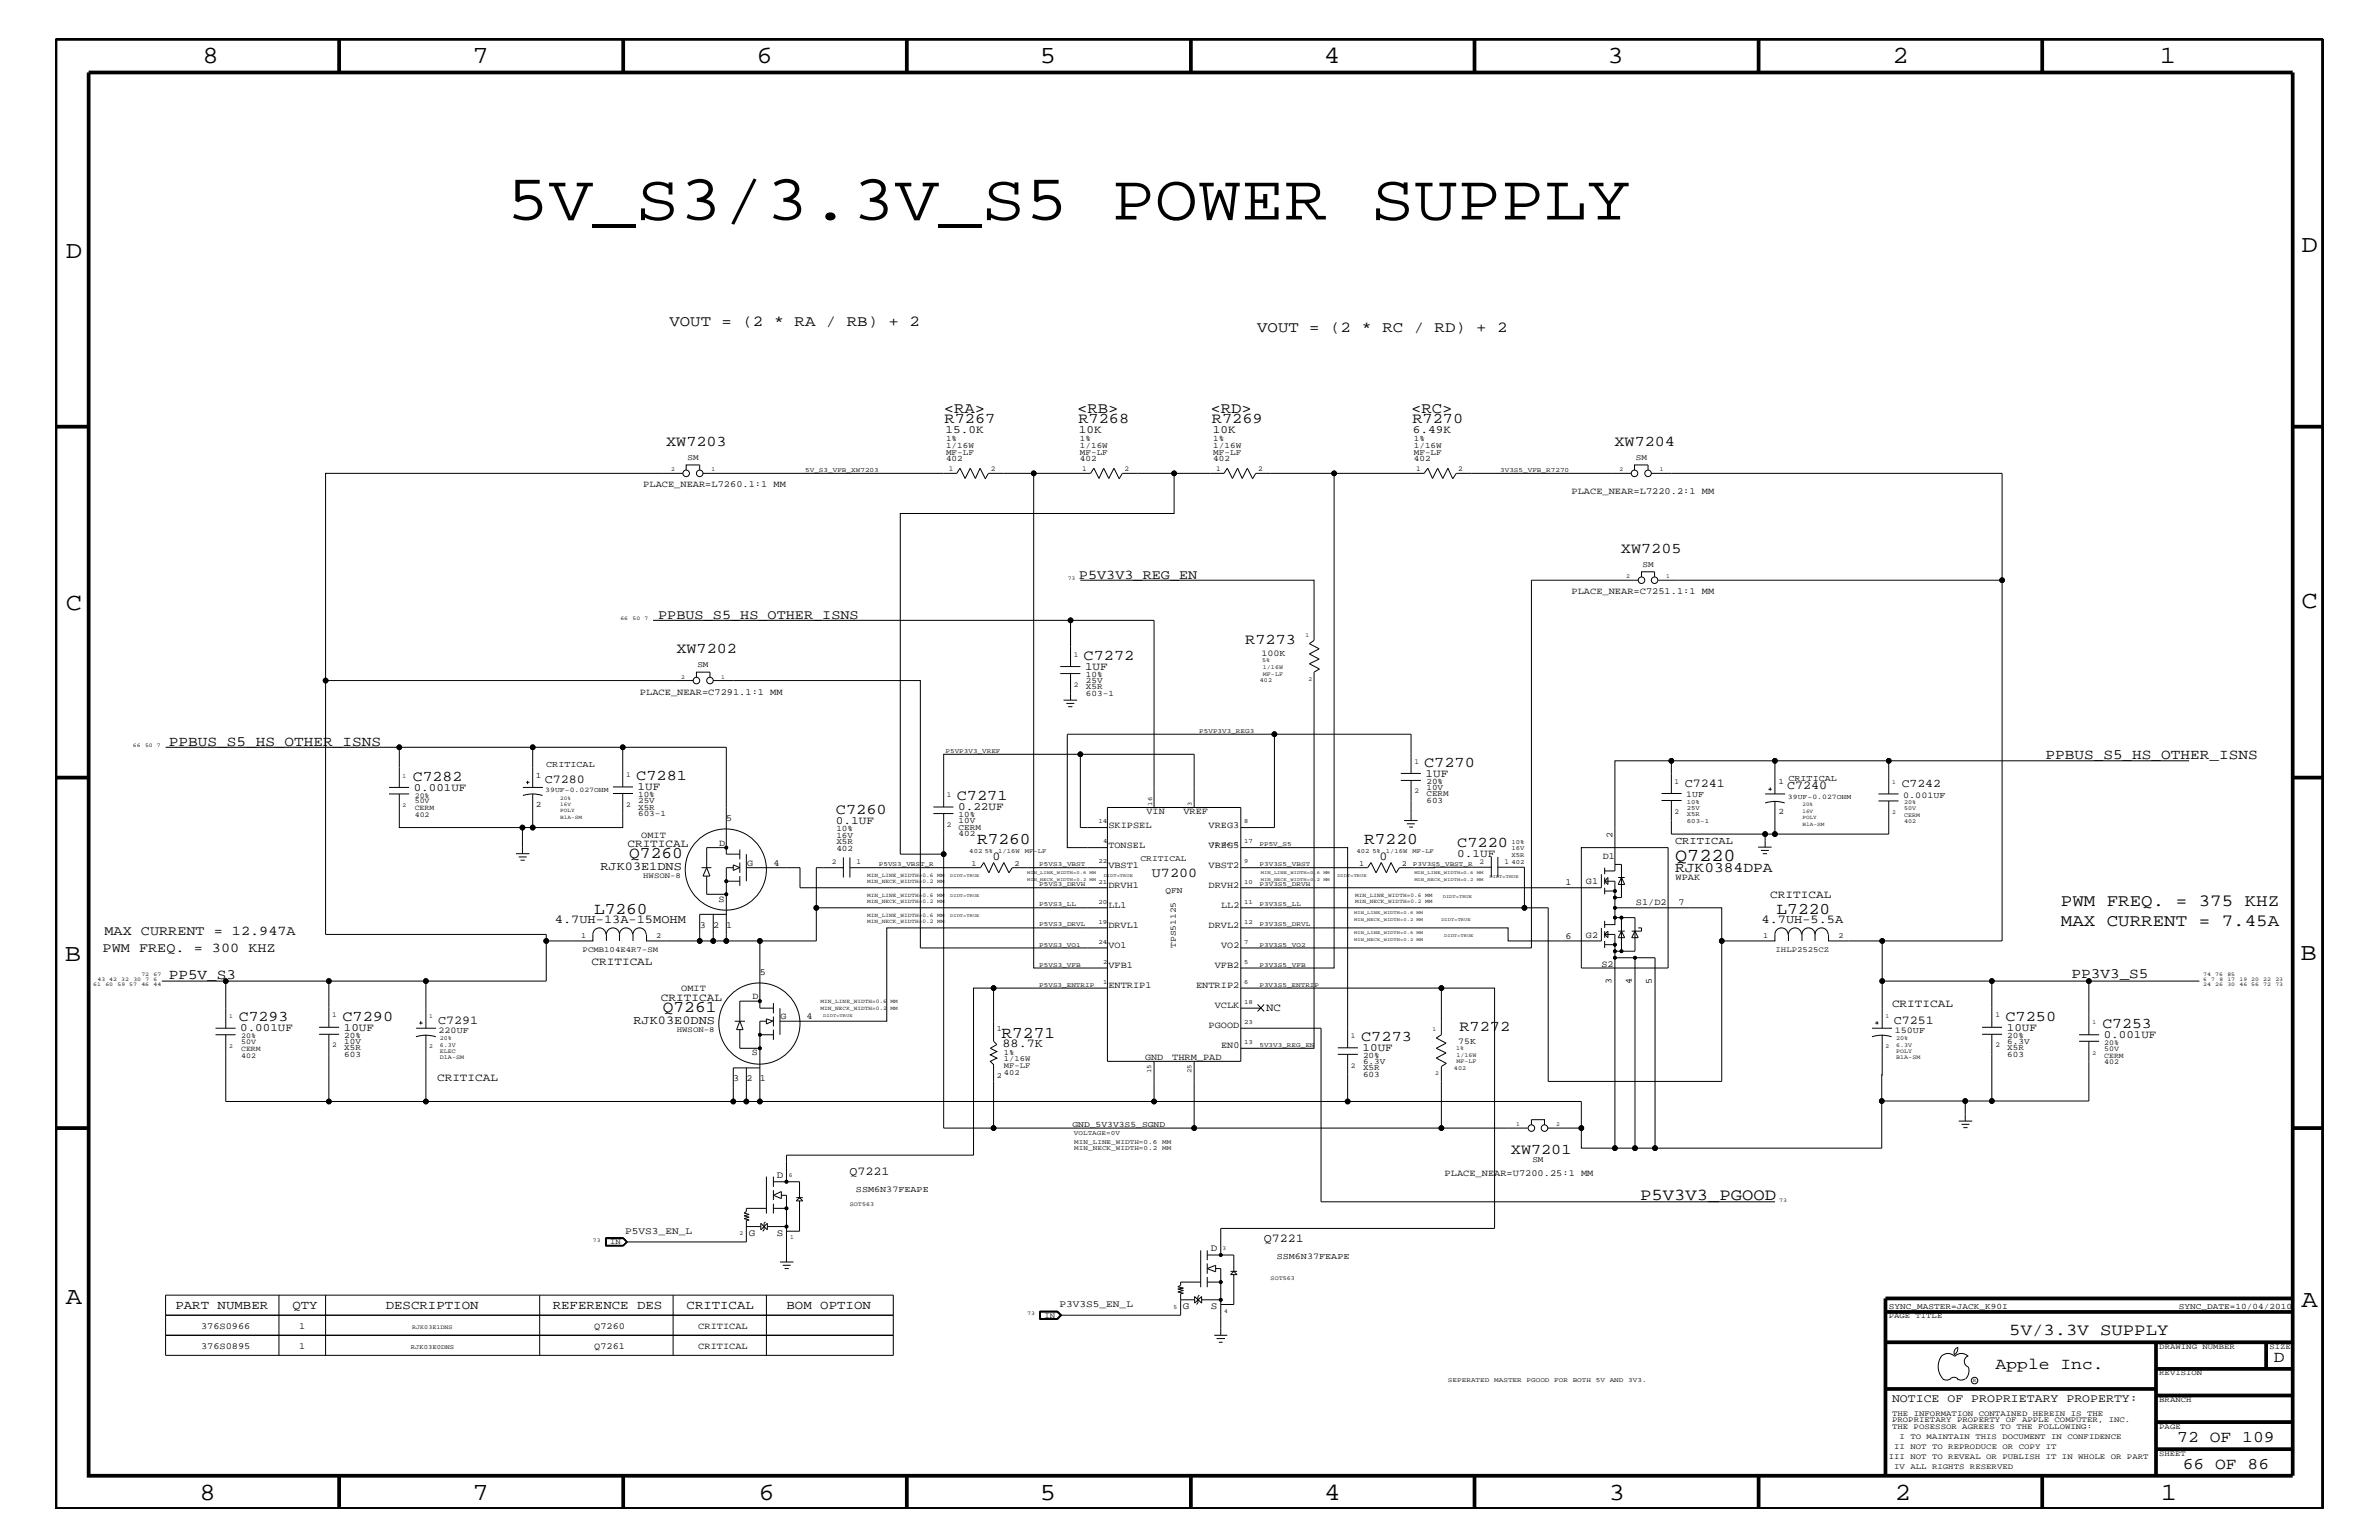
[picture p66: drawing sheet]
<svg xmlns="http://www.w3.org/2000/svg" width="432mm" height="279mm" viewBox="0 0 432 279" stroke-linecap="round" stroke-linejoin="round" font-family="sans-serif">
<defs><g id="words">
<text font-size="11.9" x="91.9" y="39.8">5V_S3/3.3V_S5 POWER SUPPLY</text>
<g font-size="4.5">
<text x="36.7" y="11.5">8</text>
<text x="85.8" y="11.5">7</text>
<text x="137.3" y="11.5">6</text>
<text x="188.7" y="11.5">5</text>
<text x="240.3" y="11.5">4</text>
<text x="291.8" y="11.5">3</text>
<text x="343.5" y="11.5">2</text>
<text x="392" y="11.5">1</text>
<text x="11.9" y="46.8">D</text>
<text x="417.7" y="45.7">D</text>
<text x="11.9" y="110.6">C</text>
<text x="417.7" y="110.3">C</text>
<text x="11.8" y="174.3">B</text>
<text x="417.6" y="174.2">B</text>
<text x="11.9" y="236.7">A</text>
<text x="417.7" y="237.1">A</text>
<text x="36.2" y="272.1">8</text>
<text x="85.8" y="272.1">7</text>
<text x="137.7" y="272.1">6</text>
<text x="188.7" y="272.1">5</text>
<text x="240.4" y="272.1">4</text>
<text x="292" y="272.1">3</text>
<text x="343.9" y="272.1">2</text>
<text x="392.2" y="272.1">1</text>
</g>
<text font-size="3.3" x="304" y="156.2">Q7220</text>
<g font-size="3.1">
<text x="374.1" y="164.4">PWM FREQ. = 375 KHZ</text>
<text x="374.1" y="168">MAX CURRENT = 7.45A</text>
</g>
<g font-size="3">
<text x="114.2" y="155.7">Q7260</text>
<text x="177.3" y="153.2">R7260</text>
<text x="247.6" y="153.2">R7220</text>
<text x="107.8" y="165.8">L7260</text>
<text x="322.5" y="165.8">L7220</text>
<text x="120.3" y="183.6">Q7261</text>
<text x="181.8" y="188.2">R7271</text>
<text x="297.7" y="217.8">P5V3V3_PGOOD</text>
<text x="364.7" y="242.3">5V/3.3V SUPPLY</text>
<text x="362.2" y="248.4">Apple Inc.</text>
<text x="412.7" y="247.1">D</text>
<text x="395.2" y="261.6">72 OF 109</text>
<text x="396.2" y="266.6">66 OF 86</text>
</g>
<g font-size="2.8">
<text x="121.5" y="59.1">VOUT = (2 * RA / RB) + 2</text>
<text x="228.2" y="60.3">VOUT = (2 * RC / RD) + 2</text>
<text x="171.3" y="74.9">&lt;RA&gt;</text>
<text x="195.5" y="74.9">&lt;RB&gt;</text>
<text x="219.7" y="74.9">&lt;RD&gt;</text>
<text x="256.1" y="74.9">&lt;RC&gt;</text>
</g>
<g font-size="2.7">
<text x="171.4" y="76.8">R7267</text>
<text x="195.7" y="76.8">R7268</text>
<text x="220" y="76.8">R7269</text>
<text x="256.4" y="76.8">R7270</text>
<text x="120.9" y="80.9">XW7203</text>
<text x="293" y="80.9">XW7204</text>
<text x="294.2" y="100.4">XW7205</text>
<text x="122.8" y="118.5">XW7202</text>
<text x="196.7" y="119.7">C7272</text>
<text x="226" y="116.8">R7273</text>
<text x="74.9" y="141.7">C7282</text>
<text x="115.5" y="141.6">C7281</text>
<text x="258.5" y="139.1">C7270</text>
<text x="151.7" y="147.7">C7260</text>
<text x="173.7" y="145.2">C7271</text>
<text x="264.5" y="153.7">C7220</text>
<text x="43.3" y="185.3">C7293</text>
<text x="62.1" y="185.2">C7290</text>
<text x="364" y="185.2">C7250</text>
<text x="247.1" y="188.8">C7273</text>
<text x="264.9" y="187.1">R7272</text>
<text x="381.6" y="186.5">C7253</text>
<text x="274.2" y="209.4">XW7201</text>
</g>
<g font-size="2.6">
<text x="30.6" y="135.3">PPBUS_S5_HS_OTHER_ISNS</text>
<text x="371.3" y="137.8">PPBUS_S5_HS_OTHER_ISNS</text>
<text x="304" y="158.2">RJK0384DPA</text>
<text x="30.6" y="177.6">PP5V_S3</text>
<text x="376" y="177.4">PP3V3_S5</text>
</g>
<g font-size="2.5">
<text x="195.8" y="105">P5V3V3_REG_EN</text>
<text x="119.5" y="112.3">PPBUS_S5_HS_OTHER_ISNS</text>
<text x="209.1" y="159.1">U7200</text>
<text x="18.6" y="172.7">PWM FREQ. = 300 KHZ</text>
<text x="19" y="169.7">MAX CURRENT = 12.947A</text>
</g>
<g font-size="2.3">
<text x="31.8" y="237.4">PART NUMBER</text>
<text x="53.1" y="237.4">QTY</text>
<text x="70" y="237.4">DESCRIPTION</text>
<text x="100.3" y="237.4">REFERENCE DES</text>
<text x="124.6" y="237.4">CRITICAL</text>
<text x="142.7" y="237.4">BOM OPTION</text>
</g>
<g font-size="2.2">
<text x="98.9" y="142">C7280</text>
<text x="305.8" y="142.8">C7241</text>
<text x="324.4" y="143.2">C7240</text>
<text x="109" y="157.8">RJK03E1DNS</text>
<text x="180.1" y="156.1">0</text>
<text x="250.4" y="156.1">0</text>
<text x="100.7" y="167.5">4.7UH-13A-15MOHM</text>
<text x="319.7" y="167.5">4.7UH-5.5A</text>
<text x="79.5" y="185.7">C7291</text>
<text x="115" y="185.7">RJK03E0DNS</text>
<text x="343.7" y="185.7">C7251</text>
<text x="181.9" y="190">88.7K</text>
<text x="154.2" y="213.2">Q7221</text>
<text x="229.4" y="225.3">Q7221</text>
</g>
<g font-size="2.1">
<text x="345.2" y="142.9">C7242</text>
<text x="343.4" y="254.4">NOTICE OF PROPRIETARY PROPERTY:</text>
</g>
<g font-size="2">
<text x="171.6" y="78.5">15.0K</text>
<text x="195.8" y="78.5">10K</text>
<text x="220.1" y="78.5">10K</text>
<text x="256.5" y="78.5">6.49K</text>
<text x="196.9" y="121.5">1UF</text>
<text x="75.1" y="143.5">0.001UF</text>
<text x="115.7" y="143.4">1UF</text>
<text x="258.7" y="141">1UF</text>
<text x="151.7" y="149.5">0.1UF</text>
<text x="173.9" y="147">0.22UF</text>
<text x="113.9" y="153.7">CRITICAL</text>
<text x="264.5" y="155.5">0.1UF</text>
<text x="321.3" y="163">CRITICAL</text>
<text x="107.4" y="175.1">CRITICAL</text>
<text x="120" y="181.6">CRITICAL</text>
<text x="229.8" y="183.5">NC</text>
<text x="343.4" y="182.7">CRITICAL</text>
<text x="43.6" y="187.1">0.001UF</text>
<text x="62.4" y="187.1">10UF</text>
<text x="247.3" y="190.7">10UF</text>
<text x="364.2" y="187.1">10UF</text>
<text x="381.8" y="188.3">0.001UF</text>
<text x="79.3" y="196.1">CRITICAL</text>
</g>
<text font-size="1.9" x="304" y="153.2">CRITICAL</text>
<g font-size="1.8">
<text x="141" y="213.6">D</text>
<text x="113.5" y="223.9">P5VS3_EN_L</text>
<text x="135.9" y="224.2">G</text>
<text x="141" y="224.2">S</text>
<text x="219.8" y="227">D</text>
<text x="192.3" y="237.2">P3V3S5_EN_L</text>
<text x="214.7" y="237.5">G</text>
<text x="219.8" y="237.5">S</text>
</g>
<g font-size="1.7">
<text x="116.8" y="88.4">PLACE_NEAR=L7260.1:1 MM</text>
<text x="285.2" y="89.6">PLACE_NEAR=L7220.2:1 MM</text>
<text x="285.2" y="107.8">PLACE_NEAR=C7251.1:1 MM</text>
<text x="116.2" y="126">PLACE_NEAR=C7291.1:1 MM</text>
<text x="131.8" y="149">5</text>
<text x="208.1" y="147.7">VIN</text>
<text x="214.8" y="147.7">VREF</text>
<text x="116.4" y="152">OMIT</text>
<text x="130.6" y="153.4">D</text>
<text x="201.2" y="150.1">SKIPSEL</text>
<text x="201.2" y="153.8">TONSEL</text>
<text x="219.4" y="153.8">VREG5</text>
<text x="219.4" y="150.1">VREG3</text>
<text x="290.9" y="155.8">D1</text>
<text x="292.7" y="152" transform="rotate(-90 292.7 152)">2</text>
<text x="135.6" y="157.1">G</text>
<text x="140.4" y="157.1">4</text>
<text x="201.2" y="161.1">DRVH1</text>
<text x="201.2" y="157.4">VBST1</text>
<text x="219.4" y="161.1">DRVH2</text>
<text x="219.4" y="157.4">VBST2</text>
<text x="284.1" y="160.6">1</text>
<text x="287.9" y="160.5">G1</text>
<text x="304.1" y="159.7">WPAK</text>
<text x="130.4" y="163.6">S</text>
<text x="201.2" y="164.7">LL1</text>
<text x="221.7" y="164.7">LL2</text>
<text x="296.9" y="164.1">S1/D2</text>
<text x="304.6" y="164.2">7</text>
<text x="127" y="168.3">3</text>
<text x="129.5" y="168.3">2</text>
<text x="131.8" y="168.3">1</text>
<text x="201.2" y="172">VO1</text>
<text x="201.2" y="168.3">DRVL1</text>
<text x="219.4" y="168.3">DRVL2</text>
<text x="221.7" y="172">VO2</text>
<text x="284.1" y="170.3">6</text>
<text x="287.9" y="170.1">G2</text>
<text x="123.7" y="179.9">OMIT</text>
<text x="137.9" y="176.8">5</text>
<text x="201.2" y="179.3">ENTRIP1</text>
<text x="201.2" y="175.6">VFB1</text>
<text x="217.1" y="179.3">ENTRIP2</text>
<text x="220.5" y="175.6">VFB2</text>
<text x="290.7" y="175.4">S2</text>
<text x="292.5" y="178.5" transform="rotate(-90 292.5 178.5)">3</text>
<text x="296.2" y="178.5" transform="rotate(-90 296.2 178.5)">4</text>
<text x="299.8" y="178.5" transform="rotate(-90 299.8 178.5)">5</text>
<text x="136.6" y="181.3">D</text>
<text x="141.6" y="184.9">G</text>
<text x="146.4" y="184.9">4</text>
<text x="220.5" y="182.9">VCLK</text>
<text x="136.5" y="191.5">S</text>
<text x="219.4" y="186.5">PGOOD</text>
<text x="221.7" y="190.2">EN0</text>
<text x="133.1" y="196.2">3</text>
<text x="135.5" y="196.2">2</text>
<text x="137.9" y="196.2">1</text>
<text x="207.9" y="192.3">GND</text>
<text x="212.8" y="192.3">THRM_PAD</text>
<text x="262.2" y="213.3">PLACE_NEAR=U7200.25:1 MM</text>
<text x="36.5" y="244.7">376S0895</text>
<text x="36.5" y="241.1">376S0966</text>
<text x="54.3" y="244.7">1</text>
<text x="54.3" y="241.1">1</text>
<text x="107.9" y="244.7">Q7261</text>
<text x="107.9" y="241.1">Q7260</text>
<text x="126.7" y="244.7">CRITICAL</text>
<text x="126.7" y="241.1">CRITICAL</text>
</g>
<g font-size="1.6">
<text x="228.9" y="119.1">100K</text>
<text x="99.1" y="139.2">CRITICAL</text>
<text x="324.6" y="141.7">CRITICAL</text>
<text x="306.1" y="144.6">1UF</text>
<text x="345.4" y="144.7">0.001UF</text>
<text x="79.6" y="187.4">220UF</text>
<text x="264.7" y="189.4">75K</text>
<text x="343.9" y="187.4">150UF</text>
<text x="155.4" y="216.4">SSM6N37FEAPE</text>
<text x="231.7" y="228.5">SSM6N37FEAPE</text>
</g>
<g font-size="1.5">
<text x="124.8" y="83.5">SM</text>
<text x="171.7" y="80">1%</text>
<text x="171.7" y="82.5">MF-LF</text>
<text x="171.7" y="81.3">1/16W</text>
<text x="171.7" y="83.7">402</text>
<text x="196" y="81.3">1/16W</text>
<text x="196" y="82.5">MF-LF</text>
<text x="196" y="83.7">402</text>
<text x="196" y="80">1%</text>
<text x="220.2" y="81.3">1/16W</text>
<text x="220.2" y="82.5">MF-LF</text>
<text x="220.2" y="80">1%</text>
<text x="220.2" y="83.7">402</text>
<text x="256.6" y="81.3">1/16W</text>
<text x="256.6" y="82.5">MF-LF</text>
<text x="256.6" y="83.7">402</text>
<text x="256.6" y="80">1%</text>
<text x="296.9" y="83.5">SM</text>
<text x="298.1" y="102.9">SM</text>
<text x="126.6" y="121">SM</text>
<text x="197.1" y="123.9">25V</text>
<text x="197.1" y="125.1">X5R</text>
<text x="197.1" y="122.8">10%</text>
<text x="197.1" y="126.3">603-1</text>
<text x="97.3" y="141.1">1</text>
<text x="258.9" y="143.3">10V</text>
<text x="258.9" y="142.2">20%</text>
<text x="322.8" y="142.3">1</text>
<text x="97.3" y="146.5">2</text>
<text x="115.8" y="148.1">603-1</text>
<text x="115.8" y="145.7">25V</text>
<text x="115.8" y="146.9">X5R</text>
<text x="115.8" y="144.6">10%</text>
<text x="174" y="149.3">10V</text>
<text x="174" y="148.2">10%</text>
<text x="258.9" y="145.7">603</text>
<text x="258.9" y="144.5">CERM</text>
<text x="322.8" y="147.7">2</text>
<text x="151.8" y="153.2">X5R</text>
<text x="151.8" y="152">16V</text>
<text x="151.8" y="150.7">10%</text>
<text x="151.8" y="154.4">402</text>
<text x="174" y="150.6">CERM</text>
<text x="174" y="151.8">402</text>
<text x="207" y="156.2">CRITICAL</text>
<text x="211.5" y="162">QFN</text>
<text x="213.4" y="172" transform="rotate(-90 213.4 172)">TPS51125</text>
<text x="62.5" y="188.2">20%</text>
<text x="62.5" y="190.5">X5R</text>
<text x="62.5" y="189.3">10V</text>
<text x="62.5" y="191.7">603</text>
<text x="247.4" y="191.9">20%</text>
<text x="364.3" y="189.3">6.3V</text>
<text x="364.3" y="191.7">603</text>
<text x="364.3" y="190.5">X5R</text>
<text x="364.3" y="188.2">20%</text>
<text x="247.4" y="193">6.3V</text>
<text x="247.4" y="194.2">X5R</text>
<text x="247.4" y="195.4">603</text>
<text x="194.6" y="204.4">GND_5V3V3S5_SGND</text>
<text x="278.1" y="210.8">SM</text>
<text x="342.8" y="237.4">SYNC_MASTER=JACK_K90I</text>
<text x="395.5" y="237.4">SYNC_DATE=10/04/2010</text>
</g>
<g font-size="1.4">
<text x="172.2" y="85.5">1</text>
<text x="179.8" y="85.5">2</text>
<text x="196.4" y="85.5">1</text>
<text x="204.1" y="85.5">2</text>
<text x="220.7" y="85.5">1</text>
<text x="228.3" y="85.5">2</text>
<text x="257" y="85.5">1</text>
<text x="264.7" y="85.5">2</text>
<text x="194.9" y="119.2">1</text>
<text x="194.9" y="124.6">2</text>
<text x="113.6" y="141">1</text>
<text x="256.7" y="138.5">1</text>
<text x="256.7" y="144">2</text>
<text x="304" y="142.2">1</text>
<text x="75.3" y="147">CERM</text>
<text x="75.3" y="144.7">20%</text>
<text x="75.3" y="148.2">402</text>
<text x="75.3" y="145.7">50V</text>
<text x="113.6" y="146.4">2</text>
<text x="171.9" y="144.6">1</text>
<text x="304" y="147.6">2</text>
<text x="171.9" y="150.1">2</text>
<text x="116.8" y="159.4">HWSON-8</text>
<text x="151" y="156.8">2</text>
<text x="155.4" y="156.8">1</text>
<text x="176.4" y="157.1">1</text>
<text x="184.2" y="157.1">2</text>
<text x="246.7" y="157.1">1</text>
<text x="254.4" y="157.1">2</text>
<text x="268.6" y="156.7">2</text>
<text x="273" y="156.7">1</text>
<text x="105.5" y="170.1">1</text>
<text x="105.7" y="172.7">PCMB104E4R7-SM</text>
<text x="119.1" y="170.1">2</text>
<text x="320" y="170.1">1</text>
<text x="322.3" y="172.7">IHLP2525CZ</text>
<text x="333.7" y="170.1">2</text>
<text x="60.3" y="184.6">1</text>
<text x="362.2" y="184.6">1</text>
<text x="43.8" y="191.9">402</text>
<text x="43.8" y="188.3">20%</text>
<text x="43.8" y="190.6">CERM</text>
<text x="43.8" y="189.4">50V</text>
<text x="60.3" y="190">2</text>
<text x="122.9" y="187.2">HWSON-8</text>
<text x="180.9" y="187.1">1</text>
<text x="182.2" y="191.4">1%</text>
<text x="245.2" y="188.2">1</text>
<text x="362.2" y="190">2</text>
<text x="381.9" y="189.5">20%</text>
<text x="381.9" y="191.9">CERM</text>
<text x="381.9" y="190.6">50V</text>
<text x="180.9" y="195.6">2</text>
<text x="182.2" y="192.6">1/16W</text>
<text x="182.2" y="193.7">MF-LF</text>
<text x="182.2" y="195">402</text>
<text x="245.2" y="193.7">2</text>
<text x="381.9" y="193.1">402</text>
<text x="110.7" y="225.7">IN</text>
<text x="189.6" y="239">IN</text>
<text x="342.8" y="239.2">PAGE TITLE</text>
<text x="391.9" y="244.7">DRAWING NUMBER</text>
<text x="411.9" y="244.7">SIZE</text>
<text x="391.9" y="249.5">REVISION</text>
<text x="343.4" y="256.8">THE INFORMATION CONTAINED HEREIN IS THE</text>
<text x="391.9" y="254.4">BRANCH</text>
<text x="343.4" y="259.3">THE POSESSOR AGREES TO THE FOLLOWING:</text>
<text x="343.4" y="258">PROPRIETARY PROPERTY OF APPLE COMPUTER, INC.</text>
<text x="343.8" y="262.9">II NOT TO REPRODUCE OR COPY IT</text>
<text x="344.8" y="261.1">I TO MAINTAIN THIS DOCUMENT IN CONFIDENCE</text>
<text x="391.9" y="259.3">PAGE</text>
<text x="342.8" y="264.7">III NOT TO REVEAL OR PUBLISH IT IN WHOLE OR PART</text>
<text x="343.8" y="266.6">IV ALL RIGHTS RESERVED</text>
<text x="391.9" y="264.1">SHEET</text>
</g>
<g font-size="1.3">
<text x="99" y="143.7">39UF-0.027OHM</text>
<text x="324.5" y="144.9">39UF-0.027OHM</text>
</g>
<g font-size="1.2">
<text x="146.1" y="85.7">5V_S3_VFB_XW7203</text>
<text x="272.3" y="85.7">3V3S5_VFB_R7270</text>
<text x="171.6" y="136.6">P5VP3V3_VREF</text>
<text x="217.7" y="133">P5VP3V3_REG3</text>
<text x="199.4" y="149.4">14</text>
<text x="209.1" y="146.2" transform="rotate(-90 209.1 146.2)">16</text>
<text x="216.3" y="146.2" transform="rotate(-90 216.3 146.2)">3</text>
<text x="225.8" y="149.4">8</text>
<text x="306.2" y="146.9">25V</text>
<text x="306.2" y="145.8">10%</text>
<text x="306.2" y="148.1">X5R</text>
<text x="306.2" y="149.3">603-1</text>
<text x="175.9" y="154.7">402</text>
<text x="178.7" y="154.7">5%</text>
<text x="181.2" y="154.7">1/16W</text>
<text x="186" y="154.7">MF-LF</text>
<text x="200.2" y="153">4</text>
<text x="225.8" y="153">17</text>
<text x="228.6" y="153.5">PP5V_S5</text>
<text x="246.2" y="154.7">402</text>
<text x="249.1" y="154.7">5%</text>
<text x="251.5" y="154.7">1/16W</text>
<text x="256.4" y="154.7">MF-LF</text>
<text x="274.3" y="155.5">X5R</text>
<text x="274.3" y="154.3">16V</text>
<text x="274.3" y="153.1">10%</text>
<text x="159.5" y="157.2">P5VS3_VBST_R</text>
<text x="188.6" y="160.8">P5VS3_DRVH</text>
<text x="188.6" y="157.2">P5VS3_VBST</text>
<text x="199.4" y="160.3">21</text>
<text x="199.4" y="156.7">22</text>
<text x="225.8" y="156.7">9</text>
<text x="225.8" y="160.3">10</text>
<text x="228.6" y="157.2">P3V3S5_VBST</text>
<text x="228.6" y="160.8">P3V3S5_DRVH</text>
<text x="256.5" y="157.2">P3V3S5_VBST_R</text>
<text x="274.3" y="156.7">402</text>
<text x="188.6" y="164.5">P5VS3_LL</text>
<text x="199.4" y="167.6">19</text>
<text x="199.4" y="163.9">20</text>
<text x="225.8" y="167.6">12</text>
<text x="225.8" y="163.9">11</text>
<text x="228.6" y="164.5">P3V3S5_LL</text>
<text x="188.6" y="171.7">P5VS3_VO1</text>
<text x="188.6" y="168.1">P5VS3_DRVL</text>
<text x="199.4" y="171.2">24</text>
<text x="225.8" y="171.2">7</text>
<text x="228.6" y="168.1">P3V3S5_DRVL</text>
<text x="228.6" y="171.7">P3V3S5_VO2</text>
<text x="188.6" y="175.4">P5VS3_VFB</text>
<text x="188.6" y="179">P5VS3_ENTRIP</text>
<text x="200.2" y="178.5">1</text>
<text x="200.2" y="174.9">2</text>
<text x="225.8" y="178.5">6</text>
<text x="225.8" y="174.9">5</text>
<text x="228.6" y="175.4">P3V3S5_VFB</text>
<text x="228.6" y="179">P3V3S5_ENTRIP</text>
<text x="225.8" y="182.1">18</text>
<text x="225.8" y="185.8">23</text>
<text x="225.8" y="189.4">13</text>
<text x="228.6" y="189.9">5V3V3_REG_EN</text>
<text x="209" y="194.7" transform="rotate(-90 209 194.7)">15</text>
<text x="216.2" y="194.7" transform="rotate(-90 216.2 194.7)">25</text>
<text x="194.9" y="205.9">VOLTAGE=0V</text>
<text x="195" y="208.7">MIN_NECK_WIDTH=0.2</text>
<text x="195" y="207.5">MIN_LINE_WIDTH=0.6</text>
<text x="210.9" y="208.7">MM</text>
<text x="210.9" y="207.5">MM</text>
<text x="74.5" y="244.7">RJK03E0DNS</text>
<text x="262.8" y="250.7">SEPERATED</text>
<text x="271.2" y="250.7">MASTER</text>
<text x="277.1" y="250.7">PGOOD</text>
<text x="282.1" y="250.7">FOR</text>
<text x="285.5" y="250.7">BOTH</text>
<text x="289.6" y="250.7">5V AND</text>
<text x="295.5" y="250.7">3V3.</text>
</g>
<g font-size="1.1">
<text x="121.8" y="85.5">2</text>
<text x="129.1" y="85.5">1</text>
<text x="294" y="85.5">2</text>
<text x="301.2" y="85.5">1</text>
<text x="295.1" y="104.9">2</text>
<text x="302.4" y="104.9">1</text>
<text x="237" y="115.6">1</text>
<text x="123.6" y="123.1">2</text>
<text x="130.9" y="123.1">1</text>
<text x="228.7" y="123.8">402</text>
<text x="229.1" y="120.2">5%</text>
<text x="229.2" y="121.4">1/16W</text>
<text x="229.2" y="122.6">MF-LF</text>
<text x="237.5" y="123.6">2</text>
<text x="73.1" y="141.1">1</text>
<text x="343.4" y="142.3">1</text>
<text x="73.1" y="146.5">2</text>
<text x="343.4" y="147.7">2</text>
<text x="345.6" y="149.4">402</text>
<text x="345.6" y="148.2">CERM</text>
<text x="345.6" y="145.9">20%</text>
<text x="345.6" y="147">50V</text>
<text x="41.6" y="184.7">1</text>
<text x="77.9" y="184.7">1</text>
<text x="342.2" y="184.7">1</text>
<text x="379.8" y="185.9">1</text>
<text x="41.6" y="190.2">2</text>
<text x="77.9" y="190.2">2</text>
<text x="79.8" y="188.7">20%</text>
<text x="79.8" y="189.9">6.3V</text>
<text x="79.8" y="191">ELEC</text>
<text x="260" y="187.1">1</text>
<text x="264.3" y="190.5">1%</text>
<text x="264.4" y="191.7">1/16W</text>
<text x="342.2" y="190.2">2</text>
<text x="344.2" y="188.7">20%</text>
<text x="344.2" y="189.9">6.3V</text>
<text x="344.2" y="191">POLY</text>
<text x="379.8" y="191.4">2</text>
<text x="79.8" y="192.2">D1A-SM</text>
<text x="260.5" y="195.1">2</text>
<text x="263.9" y="194.2">402</text>
<text x="264.4" y="192.9">MF-LF</text>
<text x="344.2" y="192.2">B1A-SM</text>
<text x="275.2" y="204.3">1</text>
<text x="282.4" y="204.3">2</text>
<text x="143.2" y="213.6">6</text>
<text x="154.3" y="218.9">SOT563</text>
<text x="134.2" y="224.1">2</text>
<text x="143.4" y="224.8">1</text>
<text x="221.9" y="226.9">3</text>
<text x="230.6" y="232.2">SOT563</text>
<text x="213" y="237.4">5</text>
<text x="222.2" y="238.2">4</text>
<text x="74.8" y="241.1">RJK03E1DNS</text>
</g>
<g font-size="1">
<text x="193.8" y="105.3">73</text>
<text x="112.6" y="112.6">66</text>
<text x="114.8" y="112.6">50</text>
<text x="117" y="112.6">7</text>
<text x="24.1" y="135.6">66</text>
<text x="26.3" y="135.6">50 7</text>
<text x="101.7" y="148.5">B1A-SM</text>
<text x="101.7" y="147.3">POLY</text>
<text x="101.7" y="146.2">16V</text>
<text x="101.7" y="145.1">20%</text>
<text x="327.2" y="149.8">B1A-SM</text>
<text x="327.2" y="146.2">20%</text>
<text x="327.2" y="147.5">16V</text>
<text x="327.2" y="148.5">POLY</text>
<text x="219.8" y="153.5">72</text>
<text x="222" y="153.5">54 7</text>
<text x="157.4" y="160.2">MIN_NECK_WIDTH=0.2 MM</text>
<text x="157.4" y="159">MIN_LINE_WIDTH=0.6 MM</text>
<text x="157.4" y="167.5">MIN_NECK_WIDTH=0.2 MM</text>
<text x="157.4" y="166.3">MIN_LINE_WIDTH=0.6 MM</text>
<text x="157.4" y="163.9">MIN_NECK_WIDTH=0.2 MM</text>
<text x="157.4" y="162.7">MIN_LINE_WIDTH=0.6 MM</text>
<text x="246" y="162.7">MIN_LINE_WIDTH=0.6 MM</text>
<text x="246" y="163.9">MIN_NECK_WIDTH=0.2 MM</text>
<text x="16.9" y="178.9">61</text>
<text x="17.7" y="178">43 42</text>
<text x="19.1" y="178.9">60</text>
<text x="21.3" y="178.9">59 57</text>
<text x="22" y="178">32</text>
<text x="24.2" y="178">30</text>
<text x="25.7" y="178.9">46</text>
<text x="25.7" y="177.2">72</text>
<text x="26.4" y="178">7</text>
<text x="27.9" y="178.9">44</text>
<text x="27.9" y="177.2">67</text>
<text x="27.9" y="178">6</text>
<text x="399.9" y="178">6</text>
<text x="399.9" y="178.9">24</text>
<text x="399.9" y="177.2">74</text>
<text x="401.3" y="178">7</text>
<text x="402.1" y="178.9">26</text>
<text x="402.1" y="177.2">76</text>
<text x="402.8" y="178">8</text>
<text x="404.3" y="178">17</text>
<text x="404.3" y="178.9">30</text>
<text x="404.3" y="177.2">85</text>
<text x="406.5" y="178">19 20</text>
<text x="406.5" y="178.9">46 56</text>
<text x="410.8" y="178">22</text>
<text x="410.8" y="178.9">72</text>
<text x="413" y="178">23</text>
<text x="413" y="178.9">73</text>
<text x="148.9" y="182.1">MIN_LINE_WIDTH=0.6 MM</text>
<text x="148.9" y="183.2">MIN_NECK_WIDTH=0.2 MM</text>
<text x="322.9" y="218">73</text>
<text x="107.6" y="225.3">73</text>
<text x="186.4" y="238.6">73</text>
<text x="358.1" y="250.7">R</text>
</g>
<g font-size=".8">
<text x="172.5" y="159">DIDT=TRUE</text>
<text x="186.4" y="158.6">MIN_LINE_WIDTH=0.6</text>
<text x="186.4" y="159.9">MIN_NECK_WIDTH=0.2</text>
<text x="197.8" y="158.6">MM</text>
<text x="197.8" y="159.9">MM</text>
<text x="200.3" y="159">DIDT=TRUE</text>
<text x="228.9" y="158.6">MIN_LINE_WIDTH=0.6</text>
<text x="228.9" y="159.9">MIN_NECK_WIDTH=0.2</text>
<text x="240.2" y="158.6">MM</text>
<text x="240.2" y="159.9">MM</text>
<text x="242.7" y="159">DIDT=TRUE</text>
<text x="256.7" y="158.6">MIN_LINE_WIDTH=0.6</text>
<text x="256.7" y="159.9">MIN_NECK_WIDTH=0.2</text>
<text x="268" y="158.6">MM</text>
<text x="268" y="159.9">MM</text>
<text x="270.3" y="159.4">DIDT=TRUE</text>
<text x="172.5" y="166.3">DIDT=TRUE</text>
<text x="172.5" y="162.7">DIDT=TRUE</text>
<text x="245.8" y="167.1">MIN_NECK_WIDTH=0.2</text>
<text x="245.8" y="165.9">MIN_LINE_WIDTH=0.6</text>
<text x="257.1" y="167.1">MM</text>
<text x="257.1" y="165.9">MM</text>
<text x="261.6" y="167.1">DIDT=TRUE</text>
<text x="261.9" y="163">DIDT=TRUE</text>
<text x="245.8" y="170.7">MIN_NECK_WIDTH=0.2</text>
<text x="245.8" y="169.5">MIN_LINE_WIDTH=0.6</text>
<text x="257.1" y="170.7">MM</text>
<text x="257.1" y="169.5">MM</text>
<text x="262.1" y="170">DIDT=TRUE</text>
<text x="149.4" y="184.5">DIDT=TRUE</text>
</g>
</g></defs>
<g fill="none" stroke="#000" stroke-width=".18">
<path d="M124 85.9h-64.9v37.6h66.7M124.5 85.3v-.9h2.5v.9M127.6 85.9h46.1l.5-1 1 1.9 .9-1.9 .9 1.9 .9-1.9 .9 1.9M187.6 85.9h-8.2l-.6 1M203.1 86.8l-.9-1.9-.9 1.9-1-1.9-.8 1.9-1-1.9-.5 1h-10.4v89.7h13.4M203.1 86.9l.6-1h9.4v7.3h-49.7v61.8h7.9v-7.4M213.1 85.9h9.1l.6-1 .9 1.9 .9-1.9 .9 1.9 .9-1.9 .9 1.9M242.1 85.9h-14.2l-.6 1M263.7 86.8l-.9-1.9-.9 1.9-1-1.9-.9 1.9-.8-1.9-.7 1h-16.4v89.7h-16.9M296.1 85.9h-31.8l-.6 1M296.7 85.3v-.9h2.4v.9M299.7 85.9h63.7v19.4h-62.4"/>
<path d="M118.5 112.6h75.8M196.1 105.3h42.4v10.9l-.8 .6 1.7 .9-1.7 .9 1.7 1-1.7 .8 1.7 1M297.3 105.3h-19.3v66.7h-52.8M297.9 104.7v-1h2.4v1M363.4 105.3v65.4h-31.5v-1.2M30.1 135.6h42.4M59.1 123.5v46h40v1.2h8.5v-1.2a1.19 1.19 0 0 1 1.2-1.2 1.19 1.19 0 0 1 1.2 1.2M96.7 135.6h-24.2v7.3M113 135.6h-16.3v7.3M126.4 122.9v-1h2.5v1M129.5 123.5h37.5v48.5h34M192.4 122.2h3.7"/>
<path d="M192.4 120.9h3.7M193 127h2.5M193.5 127.6h1.5M193.9 128.2h.7M194.3 120.9v-8.3h15.2v33.9M194.3 122.2v4.8M196.1 136.8v13.3h4.9M231.3 133.2h24.8v7.1M239.5 121.4l-1 .5v68.3h-13.3M303.4 138h18.8M342.8 138h54.5M70.6 144h3.7"/>
<path d="M70.6 142.9h3.7M72.5 144v6.1h22.3v4.8M93.6 154.9h2.5M94.1 155.5h1.5M94.5 156.1h.8M94.9 144.3a5.7 5.7 0 0 1 3.6 0M94.9 142.9h3.7M95.5 141.9h.6M95.8 141.7v.6M96.7 144v6.1h-1.9M111.3 144h3.6M111.3 142.8h3.6"/>
<path d="M113 144v6.1h-16.3M113 142.8v-7.2h18.8v19.4h2.5M127.3 157.4h1.8M128.3 157.4l.6 1.5h-1.3zM128.3 158.9v3.3h3.5M131.8 159.9h2.5M131.8 153.8h-3.5v3.6M133.1 157.4h-1.3v13.3h-2.3M134.2 157.4l-1.1 .5v-1l1.2 .5M134.3 154.1v1.8M134.3 156.5v1.9M134.3 158.9v1.8"/>
<path d="M135.5 155v4.9M135.5 157.4h9.7v3.7h55.8M153.1 157.4h-4.9v13.3h-10.3M153.1 155.6v3.6M154.3 157.4h23.7l.6-.9 .9 1.9 .8-1.9 1 1.9 .9-1.9 .9 1.9 .6-1h17.3M154.3 155.6v3.6M169.4 147.6h3.7M169.4 146.4h3.7M171.3 155v49.7h9v-11.5l-.6-.6 1.2-.6-1.2-.6 1.2-.6-1.2-.6 1.2-.7-.6-.6v-9.6h20.7M171.3 146.4v-9.6h45.4v9.7M201 146.5h24.2v46.1h-24.2zM225.2 153.8h19.4v36.3"/>
<path d="M225.2 150.1h6.1v-16.9h-37.6v20.6h7.3M245.8 157.3v.1M254.3 141.6h3.6M254.3 140.3h3.6M254.8 148.9h2.5M255.4 149.5h1.4M255.8 150.1h.7M256.1 141.6v7.3M270.7 157.3l-16.7 .1-.6 1-.9-1.9-.9 1.9-.9-1.9-.9 1.9-1-1.9-.6 .9h-23M270.7 155.5v3.6M271.9 157.3h4.8v7.4h-51.5M271.9 155.5v3.6"/>
<path d="M287 153.8h15.8v21.8h-15.8zM290.7 158.6v2.5h-65.5M291.3 159.9h1.8v7.9h-1.8M291.3 157.4v1.2M291.3 159.2v1.3M291.8 159.2v1.3l-.5-.6zM293.1 156.8h1.2v6h-1.2M293.7 159.2h1.2M294.3 159.2l.6 1.3h-1.2zM301.6 145.2h3.6M301.6 144h3.6M303.4 145.2v6.1h18.8v-6"/>
<path d="M303.4 144v-6h-10.3v20h-1.8M319.1 153.7h2.5M319.6 154.3h1.5M320 154.9h.7M320.4 145.7a5.8 5.8 0 0 1 3.5 0M320.4 144h3.6M320.4 151.3v2.4M321 143.2h.6M321.3 142.9v.6M322.2 144v-6h20.6v6M341 144h3.6M341 145.3h3.6"/>
<path d="M342.8 145.3v6h-20.6M29.4 178h30.3M41 178v8.5M77.3 178h-17.6v8.4M99.1 170.7v7.3h-21.8v8.5M112.4 169.5a1.19 1.19 0 0 1 1.2-1.2 1.19 1.19 0 0 1 1.2 1.2M112.4 169.5a1.19 1.19 0 0 0-1.1-1.2 1.19 1.19 0 0 0-1.2 1.2v1.2M112.4 169.5v1.2M117.3 169.5a1.19 1.19 0 0 0-1.2-1.2 1.19 1.19 0 0 0-1.2 1.2v1.2M117.3 169.5v1.2h9.7M129.5 165.9v4.8h-2.5v-4.8h4.8M131.8 170.7h6.1v12.2h2.5"/>
<path d="M148.2 164.7h52.8M180.3 179.3h-3.6v30.3h-34v4.8M201 168.3h-40v17h-19.4M225.2 168.3h48.5v2.4h17v-2.4M225.2 179.3h36.4M276.7 164.7h4.3v31.5h31.5v-25.5M291.3 169.5l.5-.6v1.2l-.5-.6h1.8v38.8h3.7M291.3 161.1v1.1M291.3 167.1v1.2M291.3 168.9v1.2M291.3 170.7v1.3M291.3 171.4h1.8"/>
<path d="M291.3 161.7h1.8M293.1 164.7h19.4v6h9.7v-1.2a1.19 1.19 0 0 1 1.1-1.2 1.19 1.19 0 0 1 1.2 1.2M293.1 173.8h7.3v34.5h41.1l.1-20.6M293.1 166.5h3.7v6.1h-3.7M293.7 168.9h1.2M294.3 166.5v6.1M294.3 168.9l.6 1.2h-1.2zM296.8 168.9l.5 1.2h-1.1zM296.8 173.8v34.5h3.6M297.3 168.3h.6v.6h-1.7M327 169.5a1.19 1.19 0 0 0-1.2-1.2 1.19 1.19 0 0 0-1.2 1.2v1.2M329.4 169.5a1.19 1.19 0 0 0-1.1-1.2 1.19 1.19 0 0 0-1.2 1.2v1.2"/>
<path d="M329.4 169.5a1.19 1.19 0 0 1 1.2-1.2 1.19 1.19 0 0 1 1.2 1.2M329.4 169.5v1.2M341.6 178h19.9v8.4M341.6 170.7v15.8M361.5 178h37.7M379.1 178v9.7M39.1 187.7h3.7M39.1 186.5h3.7M41 187.7v12.1h36.3M57.9 187.6h3.7M57.9 186.4h3.7M59.7 187.6v12.2"/>
<path d="M75.5 188.1a5.9 5.9 0 0 1 3.6 0M75.5 186.5h3.7M76.1 185.6h.6M76.4 185.3v.6M77.3 187.7v12.1h55.8M133.4 185.3h1.8M134.3 186.8v3.4h3.6M134.3 185.3l.6 1.5h-1.2zM135.5 193.7v6.1h2.5M137.9 193.7h-4.8v6.1h2.4M137.9 187.7h2.5M137.9 181.6h-3.6v3.7"/>
<path d="M139.1 185.3h-1.2v14.5h71.6M140.2 185.3l-1.1 .5v-.9l1.3 .4M140.4 182v1.8M140.4 184.4v1.8M140.4 186.8v1.9M141.6 182.9v4.8M209.5 192.6v7.2h35.1M216.7 192.6v12.1h44.9M225.2 186.5h14.6v31.5h82.4M225.2 182.9h3.7M228.3 182.2l1.1 1.3M229.4 182.2l-1.1 1.3"/>
<path d="M242.8 191.3h3.7M242.8 190.1h3.7M244.6 191.3v8.5h42.4v4.9M262.5 192.9l-1.8-.9 1.8-1-1.8-.8 1.8-.9-1.8-1 .9-.6v-8.4h9.7v43.6h-49.7v4.8M262.6 192.9l-1 .6v11.2h15.7M339.8 188.1a5.8 5.8 0 0 1 3.5 0M339.8 186.5h3.6M340.4 185.6h.6M340.7 185.3v.6M341.5 199.8h15.2v3.6M359.7 187.6h3.7M359.7 186.4h3.7"/>
<path d="M361.5 187.6v12.2h-4.8M377.4 187.7h3.6M377.4 188.9h3.6M379.1 188.9v10.9h-17.6M139.1 219.2h-3.6v.6l-.5 .3 1 .2-1 .3 1 .2-1 .3 1 .2-.5 .1v3.9h-21.8M139.1 213.5v6.7M140.4 214.4h4.7v2.9M140.4 213.5v1.8M140.4 215.9v1.8M140.4 218.4v1.8M140.4 219.2h2.3M140.4 216.9l1.4-.7v1.3z"/>
<path d="M141.8 216.9h.9v12.1M144.5 217.9l.6-.6 .6 .6zM144.5 217.3h1.2M145.1 217.9v5.5h-2.4l.1-.1M180.3 204.7h36.4M278 204.1v-1h2.3v1M280.9 204.7h6.1v3.6h6.1M355.5 203.4h2.5M356 204h1.5M356.4 204.6h.7M30.1 238.6h132M30.1 235h132v10.9h-132z"/>
<path d="M50.6 235v10.9M59.1 235v10.9M98 235v10.9M109.9 224.6h3.2l.8 .7-.8 .8h-3.2zM110 224.6v1.4h3.1l.7-.7M110 224.6h3.1l.7 .7M110.1 224.7h3l.6 .6-.6 .6h-3zM113.1 224.6l.7 .7M122.2 235v10.9M135.6 222.4l-.1 .1h2.6M138.1 221.9v1.2l1.2-1.2v1.2zM138.9 221.7l-.2 .2v1.2l-.3 .3"/>
<path d="M139.1 235v10.9M139.3 222.5h3.4M141.6 229h2.4M142.1 229.6h1.4M142.4 230.2h.8M188.7 237.9h3.2l.8 .7-.8 .8h-3.2zM188.7 237.9h3.2l.7 .7-.7 .8M188.8 238h3.1l.6 .6-.6 .7h-3.1zM191.9 238l.5 .6M192.4 238.6l-.5 .6h-3.1M214.3 235.8h2.5M216.8 235.2v1.2l1.3-1.2v1.2z"/>
<path d="M217.7 235l-.3 .2v1.2l-.2 .3M217.9 232.6h-3.6v.6l-.5 .3 1 .2-1 .2 1 .2-1 .3 1 .2-.5 .1v3.9h-21.9M217.9 226.9v6.6M218.1 235.8h3.5M219.1 227.7h4.8v3M219.1 226.9v1.7M219.1 229.2v1.9M219.1 231.7v1.8M219.1 232.6h2.5M219.1 230.2l1.5-.6v1.1zM220.6 230.2h1v12.1M223.4 230.7h1.1"/>
<path d="M223.9 230.7l.6 .6h-1.1zM223.9 231.3v5.4h-2.3M30.1 242.3h132M220.4 242.3h2.4M220.8 242.9h1.5M221.2 243.5h.7M352.3 246.1a1.69 1.69 0 0 1 2.5 0 1.72 1.72 0 0 1 2.4 0M352.4 246a3.2 3.2 0 0 0 .4 4.3l.8 .1 .4-.2M354 250.2l.7-.3 .7 .3M355.2 250.2l.7 .2 .7-.2M355.3 244.4v.3a1.18 1.18 0 0 1-.6 1.1M355.4 244.4a.99 .99 0 0 0-.6 1.4"/>
<path d="M357.2 246a1.04 1.04 0 0 0-.7 1 1.04 1.04 0 0 0 .7 1M357.3 248l.1 .7a2.11 2.11 0 0 1-.6 1.5"/>
<circle cx="124.5" cy="85.9" r=".59"/>
<circle cx="127" cy="85.9" r=".59"/>
<circle cx="187.6" cy="85.9" r=".42"/>
<circle cx="213.1" cy="85.9" r=".42"/>
<circle cx="242.1" cy="85.9" r=".42"/>
<circle cx="296.7" cy="85.9" r=".59"/>
<circle cx="299.1" cy="85.9" r=".59"/>
<circle cx="194.3" cy="112.6" r=".42"/>
<circle cx="297.9" cy="105.3" r=".59"/>
<circle cx="300.3" cy="105.3" r=".59"/>
<circle cx="363.4" cy="105.3" r=".42"/>
<circle cx="59.1" cy="123.5" r=".42"/>
<circle cx="72.5" cy="135.6" r=".42"/>
<circle cx="96.7" cy="135.6" r=".42"/>
<circle cx="113" cy="135.6" r=".42"/>
<circle cx="126.4" cy="123.5" r=".59"/>
<circle cx="128.9" cy="123.5" r=".59"/>
<circle cx="196.1" cy="136.8" r=".42"/>
<circle cx="231.3" cy="133.2" r=".42"/>
<circle cx="303.4" cy="138" r=".42"/>
<circle cx="322.2" cy="138" r=".42"/>
<circle cx="342.8" cy="138" r=".42"/>
<circle cx="94.8" cy="150.1" r=".42"/>
<circle cx="96.7" cy="150.1" r=".42"/>
<circle cx="131.7" cy="157.8" r="7.4"/>
<circle cx="131.8" cy="153.8" r=".25"/>
<circle cx="131.8" cy="159.9" r=".25"/>
<circle cx="171.3" cy="155" r=".42"/>
<circle cx="320.4" cy="151.3" r=".42"/>
<circle cx="322.2" cy="151.3" r=".42"/>
<circle cx="41" cy="178" r=".42"/>
<circle cx="59.7" cy="178" r=".42"/>
<circle cx="77.3" cy="178" r=".42"/>
<circle cx="99.1" cy="170.7" r=".42"/>
<circle cx="127" cy="170.7" r=".42"/>
<circle cx="129.5" cy="170.7" r=".42"/>
<circle cx="131.8" cy="170.7" r=".42"/>
<circle cx="131.8" cy="162.2" r=".25"/>
<circle cx="137.9" cy="170.7" r=".42"/>
<circle cx="148.2" cy="164.7" r=".42"/>
<circle cx="180.3" cy="179.3" r=".42"/>
<circle cx="261.6" cy="179.3" r=".42"/>
<circle cx="276.7" cy="164.7" r=".42"/>
<circle cx="293.1" cy="173.8" r=".25"/>
<circle cx="293.1" cy="171.4" r=".25"/>
<circle cx="293.1" cy="161.7" r=".25"/>
<circle cx="293.1" cy="164.7" r=".25"/>
<circle cx="293.1" cy="162.8" r=".25"/>
<circle cx="293.1" cy="166.5" r=".25"/>
<circle cx="293.1" cy="172.6" r=".25"/>
<circle cx="294.3" cy="166.5" r=".25"/>
<circle cx="294.3" cy="172.6" r=".25"/>
<circle cx="296.8" cy="173.8" r=".25"/>
<circle cx="312.5" cy="170.7" r=".42"/>
<circle cx="341.6" cy="170.7" r=".42"/>
<circle cx="341.6" cy="178" r=".42"/>
<circle cx="361.5" cy="178" r=".42"/>
<circle cx="379.1" cy="178" r=".42"/>
<circle cx="59.7" cy="199.8" r=".42"/>
<circle cx="77.3" cy="199.8" r=".42"/>
<circle cx="133.1" cy="199.8" r=".42"/>
<circle cx="135.5" cy="199.8" r=".42"/>
<circle cx="137.8" cy="185.7" r="7.4"/>
<circle cx="137.9" cy="199.8" r=".42"/>
<circle cx="137.9" cy="187.7" r=".25"/>
<circle cx="137.9" cy="181.6" r=".25"/>
<circle cx="137.9" cy="190.2" r=".25"/>
<circle cx="209.5" cy="199.8" r=".42"/>
<circle cx="244.6" cy="199.8" r=".42"/>
<circle cx="341.5" cy="199.8" r=".42"/>
<circle cx="356.7" cy="199.8" r=".42"/>
<circle cx="361.5" cy="199.8" r=".42"/>
<circle cx="142.7" cy="219.2" r=".25"/>
<circle cx="142.7" cy="214.4" r=".25"/>
<circle cx="180.3" cy="204.7" r=".42"/>
<circle cx="216.7" cy="204.7" r=".42"/>
<circle cx="261.6" cy="204.7" r=".42"/>
<circle cx="278" cy="204.7" r=".59"/>
<circle cx="280.3" cy="204.7" r=".59"/>
<circle cx="287" cy="204.7" r=".42"/>
<circle cx="293.1" cy="208.3" r=".42"/>
<circle cx="296.8" cy="208.3" r=".42"/>
<circle cx="300.4" cy="208.3" r=".42"/>
<circle cx="142.7" cy="222.5" r=".25"/>
<circle cx="221.6" cy="235.8" r=".25"/>
<circle cx="221.6" cy="227.7" r=".25"/>
<circle cx="221.6" cy="232.6" r=".25"/>
<circle cx="358.4" cy="250.5" r=".59"/>
</g>
<g fill="#000">
<circle cx="187.6" cy="85.9" r=".42"/>
<circle cx="213.1" cy="85.9" r=".42"/>
<circle cx="242.1" cy="85.9" r=".42"/>
<circle cx="194.3" cy="112.6" r=".42"/>
<circle cx="363.4" cy="105.3" r=".42"/>
<circle cx="59.1" cy="123.5" r=".42"/>
<circle cx="72.5" cy="135.6" r=".42"/>
<circle cx="96.7" cy="135.6" r=".42"/>
<circle cx="113" cy="135.6" r=".42"/>
<circle cx="196.1" cy="136.8" r=".42"/>
<circle cx="231.3" cy="133.2" r=".42"/>
<circle cx="303.4" cy="138" r=".42"/>
<circle cx="322.2" cy="138" r=".42"/>
<circle cx="342.8" cy="138" r=".42"/>
<circle cx="94.8" cy="150.1" r=".42"/>
<circle cx="96.7" cy="150.1" r=".42"/>
<circle cx="131.8" cy="153.8" r=".25"/>
<circle cx="131.8" cy="159.9" r=".25"/>
<circle cx="171.3" cy="155" r=".42"/>
<circle cx="320.4" cy="151.3" r=".42"/>
<circle cx="322.2" cy="151.3" r=".42"/>
<circle cx="41" cy="178" r=".42"/>
<circle cx="59.7" cy="178" r=".42"/>
<circle cx="77.3" cy="178" r=".42"/>
<circle cx="99.1" cy="170.7" r=".42"/>
<circle cx="127" cy="170.7" r=".42"/>
<circle cx="129.5" cy="170.7" r=".42"/>
<circle cx="131.8" cy="170.7" r=".42"/>
<circle cx="131.8" cy="162.2" r=".25"/>
<circle cx="137.9" cy="170.7" r=".42"/>
<circle cx="148.2" cy="164.7" r=".42"/>
<circle cx="180.3" cy="179.3" r=".42"/>
<circle cx="261.6" cy="179.3" r=".42"/>
<circle cx="276.7" cy="164.7" r=".42"/>
<circle cx="293.1" cy="173.8" r=".25"/>
<circle cx="293.1" cy="171.4" r=".25"/>
<circle cx="293.1" cy="161.7" r=".25"/>
<circle cx="293.1" cy="164.7" r=".25"/>
<circle cx="293.1" cy="162.8" r=".25"/>
<circle cx="293.1" cy="166.5" r=".25"/>
<circle cx="293.1" cy="172.6" r=".25"/>
<circle cx="294.3" cy="166.5" r=".25"/>
<circle cx="294.3" cy="172.6" r=".25"/>
<circle cx="296.8" cy="173.8" r=".25"/>
<circle cx="312.5" cy="170.7" r=".42"/>
<circle cx="341.6" cy="170.7" r=".42"/>
<circle cx="341.6" cy="178" r=".42"/>
<circle cx="361.5" cy="178" r=".42"/>
<circle cx="379.1" cy="178" r=".42"/>
<circle cx="59.7" cy="199.8" r=".42"/>
<circle cx="77.3" cy="199.8" r=".42"/>
<circle cx="133.1" cy="199.8" r=".42"/>
<circle cx="135.5" cy="199.8" r=".42"/>
<circle cx="137.9" cy="199.8" r=".42"/>
<circle cx="137.9" cy="187.7" r=".25"/>
<circle cx="137.9" cy="181.6" r=".25"/>
<circle cx="137.9" cy="190.2" r=".25"/>
<circle cx="209.5" cy="199.8" r=".42"/>
<circle cx="244.6" cy="199.8" r=".42"/>
<circle cx="341.5" cy="199.8" r=".42"/>
<circle cx="356.7" cy="199.8" r=".42"/>
<circle cx="361.5" cy="199.8" r=".42"/>
<circle cx="142.7" cy="219.2" r=".25"/>
<circle cx="142.7" cy="214.4" r=".25"/>
<circle cx="180.3" cy="204.7" r=".42"/>
<circle cx="216.7" cy="204.7" r=".42"/>
<circle cx="261.6" cy="204.7" r=".42"/>
<circle cx="287" cy="204.7" r=".42"/>
<circle cx="293.1" cy="208.3" r=".42"/>
<circle cx="296.8" cy="208.3" r=".42"/>
<circle cx="300.4" cy="208.3" r=".42"/>
<circle cx="142.7" cy="222.5" r=".25"/>
<circle cx="221.6" cy="235.8" r=".25"/>
<circle cx="221.6" cy="227.7" r=".25"/>
<circle cx="221.6" cy="232.6" r=".25"/>
</g>
<g fill="none" stroke="#000" stroke-width=".68" stroke-linecap="butt">
<path d="M10.1 7.1h411.5v266.7h-411.5zM16.1 13.2h400v254.5h-400zM61.6 7.1v6.1M113.1 7.1v6.1M164.6 7.1v6.1M216.2 7.1v6.1M267.6 7.1v6.1M319.2 7.1v6.1M370.7 7.1v6.1M10.1 77.4h6M416.1 77.4h5.5M10.1 141.1h6"/>
<path d="M416.1 141.1h5.5M10.1 204.7h6M416.1 204.7h5.5M342.2 238h73.9M416.1 235.6h-73.9v32.1M342.2 243.5h73.9M342.2 252h49.1M391.3 243.5v24.2M391.3 258h24.8M391.3 253.2h24.8M391.3 248.4h24.8M411.3 243.5v4.9"/>
<path d="M61.6 267.7v6.1M113.1 267.7v6.1M164.6 267.7v6.1M216.2 268v5.8M267.6 267.7v6.1M319.2 267.7v6.1M370.7 267.7v6.1M391.3 262.9h24.8"/>
</g>
<use href="#words"/>
</svg>
